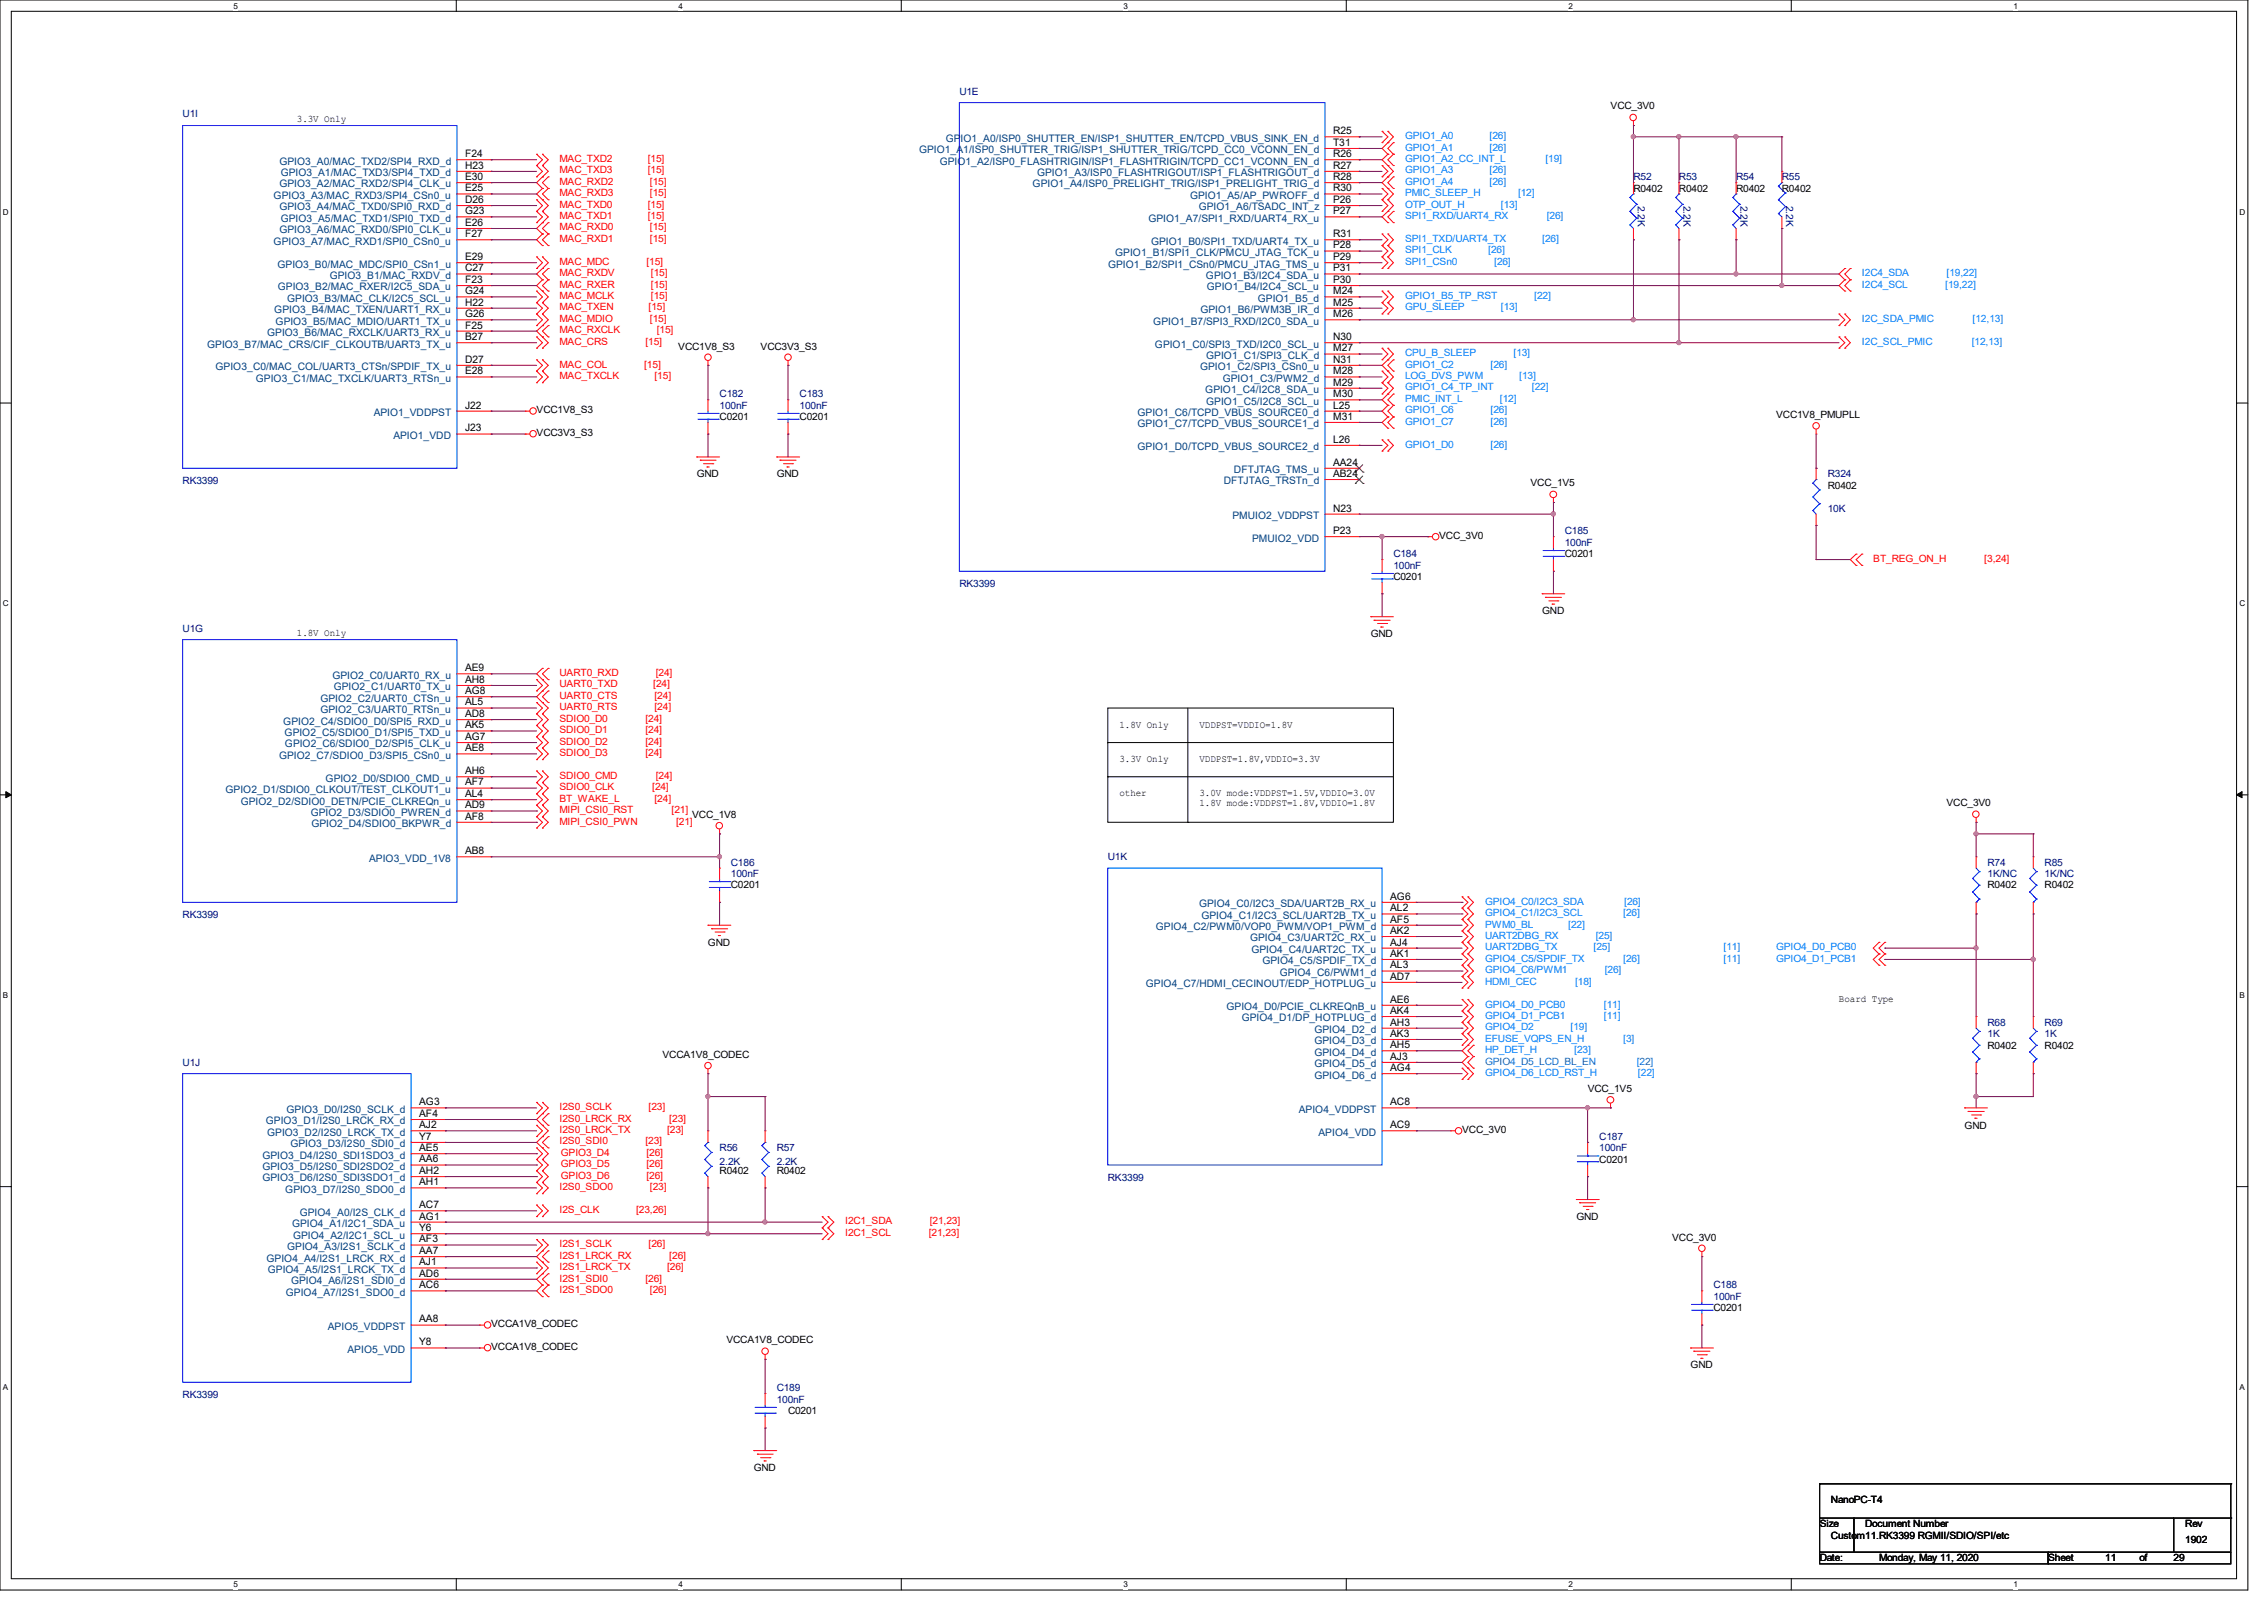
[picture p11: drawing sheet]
<svg xmlns="http://www.w3.org/2000/svg" width="297mm" height="210mm" viewBox="0 0 297 210" stroke-linecap="round" stroke-linejoin="round" font-family="sans-serif">
<defs><g id="words">
<g font-size="1.4">
<text x="174.9" y="17.6">R25</text>
<text x="61" y="23.6">E30</text>
<text x="61" y="22.1">H23</text>
<text x="61" y="20.6">F24</text>
<text x="174.9" y="19.1">T31</text>
<text x="174.9" y="20.6">R26</text>
<text x="174.9" y="22.1">R27</text>
<text x="174.9" y="23.6">R28</text>
<text x="61" y="29.6">E26</text>
<text x="61" y="28.1">G23</text>
<text x="61" y="26.6">D26</text>
<text x="61" y="25.1">E25</text>
<text x="174.9" y="25.1">R30</text>
<text x="174.9" y="26.6">P26</text>
<text x="174.9" y="28.1">P27</text>
<text x="61" y="35.6">C27</text>
<text x="61" y="34.1">E29</text>
<text x="61" y="31.1">F27</text>
<text x="174.9" y="31.1">R31</text>
<text x="174.9" y="32.6">P28</text>
<text x="174.9" y="34.1">P29</text>
<text x="174.9" y="35.6">P31</text>
<text x="61" y="41.6">G26</text>
<text x="61" y="40.1">H22</text>
<text x="61" y="38.6">G24</text>
<text x="61" y="37.1">F23</text>
<text x="174.9" y="41.6">M26</text>
<text x="174.9" y="37.1">P30</text>
<text x="174.9" y="38.6">M24</text>
<text x="174.9" y="40.1">M25</text>
<text x="61" y="47.6">D27</text>
<text x="61" y="44.6">B27</text>
<text x="61" y="43.1">F25</text>
<text x="174.9" y="44.6">N30</text>
<text x="174.9" y="46.1">M27</text>
<text x="174.9" y="47.6">N31</text>
<text x="61" y="49.1">E28</text>
<text x="61" y="53.6">J22</text>
<text x="174.9" y="49.1">M28</text>
<text x="174.9" y="50.6">M29</text>
<text x="174.9" y="52.1">M30</text>
<text x="174.9" y="53.6">L25</text>
<text x="61" y="56.6">J23</text>
<text x="174.9" y="55.1">M31</text>
<text x="174.9" y="58.1">L26</text>
<text x="174.9" y="61.1">AA24</text>
<text x="174.9" y="62.6">AB24</text>
<text x="174.9" y="67.1">N23</text>
<text x="174.9" y="70.1">P23</text>
<text x="61" y="88.1">AE9</text>
<text x="61" y="89.6">AH8</text>
<text x="61" y="91.1">AG8</text>
<text x="61" y="92.5">AL5</text>
<text x="61" y="94.1">AD8</text>
<text x="61" y="95.5">AK5</text>
<text x="61" y="97.1">AG7</text>
<text x="61" y="98.6">AE8</text>
<text x="61" y="101.6">AH6</text>
<text x="61" y="103">AF7</text>
<text x="61" y="104.6">AL4</text>
<text x="61" y="106">AD9</text>
<text x="61" y="107.5">AF8</text>
<text x="61" y="112.1">AB8</text>
<text x="182.4" y="118">AG6</text>
<text x="182.4" y="119.5">AL2</text>
<text x="182.4" y="121">AF5</text>
<text x="182.4" y="122.5">AK2</text>
<text x="182.4" y="124">AJ4</text>
<text x="182.4" y="125.5">AK1</text>
<text x="182.4" y="127">AL3</text>
<text x="182.4" y="128.5">AD7</text>
<text x="182.4" y="131.5">AE6</text>
<text x="182.4" y="133">AK4</text>
<text x="182.4" y="134.5">AH3</text>
<text x="182.4" y="136">AK3</text>
<text x="182.4" y="137.5">AH5</text>
<text x="182.4" y="139">AJ3</text>
<text x="182.4" y="140.5">AG4</text>
<text x="55" y="145">AG3</text>
<text x="55" y="146.5">AF4</text>
<text x="55" y="148">AJ2</text>
<text x="55" y="149.5">Y7</text>
<text x="182.4" y="145">AC8</text>
<text x="182.4" y="148">AC9</text>
<text x="55" y="151">AE5</text>
<text x="55" y="152.5">AA6</text>
<text x="55" y="154">AH2</text>
<text x="55" y="155.5">AH1</text>
<text x="55" y="158.5">AC7</text>
<text x="55" y="160">AG1</text>
<text x="55" y="161.5">Y6</text>
<text x="55" y="163">AF3</text>
<text x="55" y="164.5">AA7</text>
<text x="55" y="166">AJ1</text>
<text x="55" y="167.5">AD6</text>
<text x="55" y="173.5">AA8</text>
<text x="55" y="169">AC6</text>
<text x="55" y="176.5">Y8</text>
</g>
<g font-size="1.4" fill="#004080">
<text x="36.7" y="21.6">GPIO3_A0/MAC_TXD2/SPI4_RXD_d</text>
<text x="36.8" y="23.1">GPIO3_A1/MAC_TXD3/SPI4_TXD_d</text>
<text x="120.6" y="20.1">GPIO1_A1/ISP0_SHUTTER_TRIG/ISP1_SHUTTER_TRIG/TCPD_CC0_VCONN_EN_d</text>
<text x="123.3" y="21.6">GPIO1_A2/ISP0_FLASHTRIGIN/ISP1_FLASHTRIGIN/TCPD_CC1_VCONN_EN_d</text>
<text x="124.1" y="18.6">GPIO1_A0/ISP0_SHUTTER_EN/ISP1_SHUTTER_EN/TCPD_VBUS_SINK_EN_d</text>
<text x="136.1" y="23.1">GPIO1_A3/ISP0_FLASHTRIGOUT/ISP1_FLASHTRIGOUT_d</text>
<text x="35.9" y="26.1">GPIO3_A3/MAC_RXD3/SPI4_CSn0_u</text>
<text x="36.7" y="27.6">GPIO3_A4/MAC_TXD0/SPI0_RXD_d</text>
<text x="36.7" y="24.6">GPIO3_A2/MAC_RXD2/SPI4_CLK_u</text>
<text x="36.8" y="29.1">GPIO3_A5/MAC_TXD1/SPI0_TXD_d</text>
<text x="135.5" y="24.6">GPIO1_A4/ISP0_PRELIGHT_TRIG/ISP1_PRELIGHT_TRIG_d</text>
<text x="150.7" y="29.1">GPIO1_A7/SPI1_RXD/UART4_RX_u</text>
<text x="156.1" y="26.1">GPIO1_A5/AP_PWROFF_d</text>
<text x="157.3" y="27.6">GPIO1_A6/TSADC_INT_z</text>
<text x="35.9" y="32.1">GPIO3_A7/MAC_RXD1/SPI0_CSn0_u</text>
<text x="36.4" y="35.1">GPIO3_B0/MAC_MDC/SPI0_CSn1_u</text>
<text x="36.7" y="30.6">GPIO3_A6/MAC_RXD0/SPI0_CLK_u</text>
<text x="145.4" y="35.1">GPIO1_B2/SPI1_CSn0/PMCU_JTAG_TMS_u</text>
<text x="146.3" y="33.6">GPIO1_B1/SPI1_CLK/PMCU_JTAG_TCK_u</text>
<text x="151" y="32.1">GPIO1_B0/SPI1_TXD/UART4_TX_u</text>
<text x="36" y="41.1">GPIO3_B4/MAC_TXEN/UART1_RX_u</text>
<text x="36.4" y="38.1">GPIO3_B2/MAC_RXER/I2C5_SDA_u</text>
<text x="37.7" y="39.6">GPIO3_B3/MAC_CLK/I2C5_SCL_u</text>
<text x="43.3" y="36.6">GPIO3_B1/MAC_RXDV_d</text>
<text x="157.5" y="41.1">GPIO1_B6/PWM3B_IR_d</text>
<text x="158.2" y="36.6">GPIO1_B3/I2C4_SDA_u</text>
<text x="158.3" y="38.1">GPIO1_B4/I2C4_SCL_u</text>
<text x="165" y="39.6">GPIO1_B5_d</text>
<text x="27.2" y="45.6">GPIO3_B7/MAC_CRS/CIF_CLKOUTB/UART3_TX_u</text>
<text x="35.1" y="44.1">GPIO3_B6/MAC_RXCLK/UART3_RX_u</text>
<text x="36.2" y="42.6">GPIO3_B5/MAC_MDIO/UART1_TX_u</text>
<text x="151.3" y="42.6">GPIO1_B7/SPI3_RXD/I2C0_SDA_u</text>
<text x="151.5" y="45.6">GPIO1_C0/SPI3_TXD/I2C0_SCL_u</text>
<text x="158.2" y="47.1">GPIO1_C1/SPI3_CLK_d</text>
<text x="28.3" y="48.6">GPIO3_C0/MAC_COL/UART3_CTSn/SPDIF_TX_u</text>
<text x="33.6" y="50.1">GPIO3_C1/MAC_TXCLK/UART3_RTSn_u</text>
<text x="157.4" y="48.6">GPIO1_C2/SPI3_CSn0_u</text>
<text x="158.1" y="51.6">GPIO1_C4/I2C8_SDA_u</text>
<text x="158.2" y="53.1">GPIO1_C5/I2C8_SCL_u</text>
<text x="160.4" y="50.1">GPIO1_C3/PWM2_d</text>
<text x="49" y="54.6">APIO1_VDDPST</text>
<text x="51.6" y="57.6">APIO1_VDD</text>
<text x="149.2" y="54.6">GPIO1_C6/TCPD_VBUS_SOURCE0_d</text>
<text x="149.2" y="56">GPIO1_C7/TCPD_VBUS_SOURCE1_d</text>
<text x="149.2" y="59.1">GPIO1_D0/TCPD_VBUS_SOURCE2_d</text>
<text x="160.5" y="63.5">DFTJTAG_TRSTn_d</text>
<text x="161.9" y="62.1">DFTJTAG_TMS_u</text>
<text x="161.7" y="68.1">PMUIO2_VDDPST</text>
<text x="164.3" y="71">PMUIO2_VDD</text>
<text x="43.6" y="89">GPIO2_C0/UART0_RX_u</text>
<text x="37.2" y="95">GPIO2_C4/SDIO0_D0/SPI5_RXD_u</text>
<text x="42" y="92">GPIO2_C2/UART0_CTSn_u</text>
<text x="42" y="93.5">GPIO2_C3/UART0_RTSn_u</text>
<text x="43.8" y="90.6">GPIO2_C1/UART0_TX_u</text>
<text x="36.6" y="99.5">GPIO2_C7/SDIO0_D3/SPI5_CSn0_u</text>
<text x="37.3" y="96.5">GPIO2_C5/SDIO0_D1/SPI5_TXD_u</text>
<text x="37.4" y="98">GPIO2_C6/SDIO0_D2/SPI5_CLK_u</text>
<text x="29.6" y="104">GPIO2_D1/SDIO0_CLKOUT/TEST_CLKOUT1_u</text>
<text x="31.6" y="105.5">GPIO2_D2/SDIO0_DETN/PCIE_CLKREQn_u</text>
<text x="40.8" y="107">GPIO2_D3/SDIO0_PWREN_d</text>
<text x="42.7" y="102.5">GPIO2_D0/SDIO0_CMD_u</text>
<text x="40.9" y="108.5">GPIO2_D4/SDIO0_BKPWR_d</text>
<text x="48.4" y="113">APIO3_VDD_1V8</text>
<text x="157.3" y="119">GPIO4_C0/I2C3_SDA/UART2B_RX_u</text>
<text x="151.6" y="122">GPIO4_C2/PWM0/VOP0_PWM/VOP1_PWM_d</text>
<text x="157.6" y="120.5">GPIO4_C1/I2C3_SCL/UART2B_TX_u</text>
<text x="164" y="123.5">GPIO4_C3/UART2C_RX_u</text>
<text x="164.2" y="125">GPIO4_C4/UART2C_TX_u</text>
<text x="150.3" y="129.5">GPIO4_C7/HDMI_CECINOUT/EDP_HOTPLUG_u</text>
<text x="165.6" y="126.5">GPIO4_C5/SPDIF_TX_d</text>
<text x="167.9" y="128">GPIO4_C6/PWM1_d</text>
<text x="160.9" y="132.5">GPIO4_D0/PCIE_CLKREQnB_u</text>
<text x="162.9" y="134">GPIO4_D1/DP_HOTPLUG_d</text>
<text x="172.4" y="135.5">GPIO4_D2_d</text>
<text x="172.4" y="137">GPIO4_D3_d</text>
<text x="172.4" y="138.5">GPIO4_D4_d</text>
<text x="172.4" y="140">GPIO4_D5_d</text>
<text x="172.4" y="141.5">GPIO4_D6_d</text>
<text x="34.9" y="147.5">GPIO3_D1/I2S0_LRCK_RX_d</text>
<text x="35.1" y="149">GPIO3_D2/I2S0_LRCK_TX_d</text>
<text x="37.6" y="146">GPIO3_D0/I2S0_SCLK_d</text>
<text x="170.4" y="146">APIO4_VDDPST</text>
<text x="173" y="149">APIO4_VDD</text>
<text x="34.4" y="152">GPIO3_D4/I2S0_SDI1SDO3_d</text>
<text x="34.4" y="153.5">GPIO3_D5/I2S0_SDI2SDO2_d</text>
<text x="34.4" y="155">GPIO3_D6/I2S0_SDI3SDO1_d</text>
<text x="38.1" y="150.5">GPIO3_D3/I2S0_SDI0_d</text>
<text x="37.4" y="156.5">GPIO3_D7/I2S0_SDO0_d</text>
<text x="38.3" y="161">GPIO4_A1/I2C1_SDA_u</text>
<text x="39.3" y="159.5">GPIO4_A0/I2S_CLK_d</text>
<text x="35" y="165.5">GPIO4_A4/I2S1_LRCK_RX_d</text>
<text x="35.1" y="167">GPIO4_A5/I2S1_LRCK_TX_d</text>
<text x="37.7" y="164">GPIO4_A3/I2S1_SCLK_d</text>
<text x="38.4" y="162.5">GPIO4_A2/I2C1_SCL_u</text>
<text x="37.5" y="170">GPIO4_A7/I2S1_SDO0_d</text>
<text x="38.2" y="168.4">GPIO4_A6/I2S1_SDI0_d</text>
<text x="43" y="174.5">APIO5_VDDPST</text>
<text x="45.6" y="177.5">APIO5_VDD</text>
</g>
<g font-size="1.3" fill="#000080">
<text x="24" y="15.4">U1I</text>
<text x="125.9" y="12.4">U1E</text>
<text x="214.3" y="23.7">R52</text>
<text x="220.3" y="23.7">R53</text>
<text x="227.8" y="23.7">R54</text>
<text x="233.8" y="23.7">R55</text>
<text x="214.8" y="27" transform="rotate(90 214.8 27)">2.2K</text>
<text x="220.9" y="27" transform="rotate(90 220.9 27)">2.2K</text>
<text x="228.4" y="27" transform="rotate(90 228.4 27)">2.2K</text>
<text x="234.3" y="27" transform="rotate(90 234.3 27)">2.2K</text>
<text x="94.4" y="52.1">C182</text>
<text x="94.4" y="53.6">100nF</text>
<text x="104.9" y="52.1">C183</text>
<text x="104.9" y="53.6">100nF</text>
<text x="24" y="63.5">RK3399</text>
<text x="239.8" y="62.6">R324</text>
<text x="205.3" y="70.1">C185</text>
<text x="205.3" y="71.6">100nF</text>
<text x="239.8" y="67.1">10K</text>
<text x="125.9" y="77">RK3399</text>
<text x="182.8" y="73.1">C184</text>
<text x="182.8" y="74.6">100nF</text>
<text x="24" y="82.8">U1G</text>
<text x="95.9" y="113.6">C186</text>
<text x="145.3" y="112.8">U1K</text>
<text x="260.7" y="113.6">R74</text>
<text x="268.2" y="113.6">R85</text>
<text x="95.9" y="115.1">100nF</text>
<text x="260.7" y="115.1">1K/NC</text>
<text x="268.2" y="115.1">1K/NC</text>
<text x="24" y="120.4">RK3399</text>
<text x="260.7" y="134.5">R68</text>
<text x="260.7" y="136.1">1K</text>
<text x="268.2" y="134.5">R69</text>
<text x="268.2" y="136.1">1K</text>
<text x="24" y="139.8">U1J</text>
<text x="209.8" y="149.5">C187</text>
<text x="94.4" y="151">R56</text>
<text x="94.4" y="152.8">2.2K</text>
<text x="101.9" y="151">R57</text>
<text x="101.9" y="152.8">2.2K</text>
<text x="145.3" y="154.9">RK3399</text>
<text x="209.8" y="151">100nF</text>
<text x="224.8" y="169">C188</text>
<text x="224.8" y="170.5">100nF</text>
<text x="24" y="183.4">RK3399</text>
<text x="101.9" y="182.5">C189</text>
<text x="101.9" y="184">100nF</text>
</g>
<g font-size="1.3">
<text x="38.9" y="16">3.3V Only</text>
<text x="211.3" y="14.4">VCC_3V0</text>
<text x="214.3" y="25.1">R0402</text>
<text x="220.3" y="25.1">R0402</text>
<text x="227.8" y="25.1">R0402</text>
<text x="233.8" y="25.1">R0402</text>
<text x="89" y="45.8">VCC1V8_S3</text>
<text x="99.8" y="45.8">VCC3V3_S3</text>
<text x="70.4" y="57.2">VCC3V3_S3</text>
<text x="70.4" y="54.2">VCC1V8_S3</text>
<text x="94.4" y="55.1">C0201</text>
<text x="104.9" y="55.1">C0201</text>
<text x="233" y="54.8">VCC1V8_PMUPLL</text>
<text x="91.4" y="62.6">GND</text>
<text x="101.9" y="62.6">GND</text>
<text x="200.8" y="63.8">VCC_1V5</text>
<text x="239.8" y="64.1">R0402</text>
<text x="188.8" y="70.7">VCC_3V0</text>
<text x="182.8" y="76.1">C0201</text>
<text x="205.3" y="73.1">C0201</text>
<text x="38.9" y="83.5">1.8V Only</text>
<text x="179.8" y="83.6">GND</text>
<text x="202.3" y="80.6">GND</text>
<text x="146.9" y="95.5">1.8V Only</text>
<text x="157.3" y="95.5">VDDPST=VDDIO=1.8V</text>
<text x="146.9" y="100">3.3V Only</text>
<text x="157.3" y="100">VDDPST=1.8V,VDDIO=3.3V</text>
<text x="90.8" y="107.3">VCC_1V8</text>
<text x="146.9" y="104.4">other</text>
<text x="157.3" y="104.4">3.0V mode:VDDPST=1.5V,VDDIO=3.0V</text>
<text x="157.3" y="105.8">1.8V mode:VDDPST=1.8V,VDDIO=1.8V</text>
<text x="255.4" y="105.8">VCC_3V0</text>
<text x="95.9" y="116.5">C0201</text>
<text x="260.7" y="116.5">R0402</text>
<text x="268.2" y="116.5">R0402</text>
<text x="92.9" y="124">GND</text>
<text x="241.3" y="131.4">Board Type</text>
<text x="260.7" y="137.5">R0402</text>
<text x="268.2" y="137.5">R0402</text>
<text x="86.9" y="138.7">VCCA1V8_CODEC</text>
<text x="208.3" y="143.3">VCC_1V5</text>
<text x="191.8" y="148.6">VCC_3V0</text>
<text x="257.7" y="148">GND</text>
<text x="94.4" y="154">R0402</text>
<text x="101.9" y="154">R0402</text>
<text x="209.8" y="152.5">C0201</text>
<text x="206.8" y="160">GND</text>
<text x="219.4" y="162.7">VCC_3V0</text>
<text x="224.8" y="172">C0201</text>
<text x="64.4" y="177.1">VCCA1V8_CODEC</text>
<text x="64.4" y="174.1">VCCA1V8_CODEC</text>
<text x="95.3" y="176.2">VCCA1V8_CODEC</text>
<text x="221.8" y="179.5">GND</text>
<text x="103.4" y="185.5">C0201</text>
<text x="98.9" y="193">GND</text>
<text x="240.2" y="197.2">NanoPC-T4</text>
<text x="238.7" y="200.3">Size</text>
<text x="240.2" y="201.8">Custom11.RK3399 RGMII/SDIO/SPI/etc</text>
<text x="244.7" y="200.3">Document Number</text>
<text x="286.7" y="200.3">Rev</text>
<text x="286.7" y="202.4">1902</text>
<text x="238.7" y="204.8">Date:</text>
<text x="246.5" y="204.8">Monday, May 11, 2020</text>
<text x="268.7" y="204.8">Sheet</text>
<text x="276.2" y="204.8">11</text>
<text x="280.7" y="204.8">of</text>
<text x="285.2" y="204.8">29</text>
</g>
<g font-size="1.3" fill="#f00">
<text x="73.4" y="21.3">MAC_TXD2</text>
<text x="73.4" y="22.7">MAC_TXD3</text>
<text x="85" y="21.3">[15]</text>
<text x="85" y="22.7">[15]</text>
<text x="73.4" y="24.3">MAC_RXD2</text>
<text x="73.4" y="25.7">MAC_RXD3</text>
<text x="73.4" y="27.3">MAC_TXD0</text>
<text x="73.4" y="28.7">MAC_TXD1</text>
<text x="85" y="27.3">[15]</text>
<text x="85" y="28.7">[15]</text>
<text x="85.3" y="24.3">[15]</text>
<text x="85.3" y="25.7">[15]</text>
<text x="73.4" y="30.2">MAC_RXD0</text>
<text x="73.4" y="31.8">MAC_RXD1</text>
<text x="73.4" y="34.8">MAC_MDC</text>
<text x="84.8" y="34.8">[15]</text>
<text x="85.3" y="30.2">[15]</text>
<text x="85.3" y="31.8">[15]</text>
<text x="73.4" y="37.7">MAC_RXER</text>
<text x="73.4" y="36.2">MAC_RXDV</text>
<text x="73.4" y="39.2">MAC_MCLK</text>
<text x="73.4" y="40.7">MAC_TXEN</text>
<text x="85.1" y="40.7">[15]</text>
<text x="85.4" y="37.7">[15]</text>
<text x="85.4" y="36.2">[15]</text>
<text x="85.4" y="39.2">[15]</text>
<text x="73.4" y="45.2">MAC_CRS</text>
<text x="73.4" y="43.7">MAC_RXCLK</text>
<text x="73.4" y="42.2">MAC_MDIO</text>
<text x="84.7" y="45.2">[15]</text>
<text x="85.3" y="42.2">[15]</text>
<text x="86.1" y="43.7">[15]</text>
<text x="73.4" y="49.7">MAC_TXCLK</text>
<text x="73.4" y="48.2">MAC_COL</text>
<text x="84.5" y="48.2">[15]</text>
<text x="85.9" y="49.7">[15]</text>
<text x="245.7" y="73.7">BT_REG_ON_H</text>
<text x="260.3" y="73.7">[3,24]</text>
<text x="73.4" y="88.7">UART0_RXD</text>
<text x="86" y="88.7">[24]</text>
<text x="73.4" y="90.2">UART0_TXD</text>
<text x="73.4" y="94.7">SDIO0_D0</text>
<text x="73.4" y="93.2">UART0_RTS</text>
<text x="73.4" y="91.7">UART0_CTS</text>
<text x="84.7" y="94.7">[24]</text>
<text x="85.7" y="90.2">[24]</text>
<text x="85.9" y="93.2">[24]</text>
<text x="85.9" y="91.7">[24]</text>
<text x="73.4" y="96.2">SDIO0_D1</text>
<text x="73.4" y="99.2">SDIO0_D3</text>
<text x="73.4" y="97.7">SDIO0_D2</text>
<text x="84.7" y="96.2">[24]</text>
<text x="84.7" y="99.2">[24]</text>
<text x="84.7" y="97.7">[24]</text>
<text x="73.4" y="102.2">SDIO0_CMD</text>
<text x="73.4" y="103.7">SDIO0_CLK</text>
<text x="73.4" y="105.2">BT_WAKE_L</text>
<text x="73.4" y="106.7">MIPI_CSI0_RST</text>
<text x="85.6" y="103.7">[24]</text>
<text x="85.9" y="105.2">[24]</text>
<text x="86" y="102.2">[24]</text>
<text x="88.1" y="106.7">[21]</text>
<text x="73.4" y="108.2">MIPI_CSI0_PWN</text>
<text x="88.7" y="108.2">[21]</text>
<text x="73.4" y="145.6">I2S0_SCLK</text>
<text x="73.4" y="148.6">I2S0_LRCK_TX</text>
<text x="73.4" y="147.2">I2S0_LRCK_RX</text>
<text x="85.1" y="145.6">[23]</text>
<text x="87.5" y="148.6">[23]</text>
<text x="87.8" y="147.2">[23]</text>
<text x="73.4" y="150.1">I2S0_SDI0</text>
<text x="73.6" y="153.1">GPIO3_D5</text>
<text x="73.6" y="154.6">GPIO3_D6</text>
<text x="73.6" y="151.6">GPIO3_D4</text>
<text x="84.7" y="150.1">[23]</text>
<text x="84.8" y="153.1">[26]</text>
<text x="84.8" y="154.6">[26]</text>
<text x="84.8" y="151.6">[26]</text>
<text x="73.4" y="156.1">I2S0_SDO0</text>
<text x="73.4" y="159.1">I2S_CLK</text>
<text x="83.4" y="159.1">[23,26]</text>
<text x="85.3" y="156.1">[23]</text>
<text x="110.9" y="160.6">I2C1_SDA</text>
<text x="122" y="160.6">[21,23]</text>
<text x="73.4" y="163.6">I2S1_SCLK</text>
<text x="73.4" y="165.1">I2S1_LRCK_RX</text>
<text x="73.4" y="166.6">I2S1_LRCK_TX</text>
<text x="85.1" y="163.6">[26]</text>
<text x="87.5" y="166.6">[26]</text>
<text x="87.8" y="165.1">[26]</text>
<text x="110.9" y="162.1">I2C1_SCL</text>
<text x="121.8" y="162.1">[21,23]</text>
<text x="73.4" y="169.6">I2S1_SDO0</text>
<text x="73.4" y="168.1">I2S1_SDI0</text>
<text x="84.7" y="168.1">[26]</text>
<text x="85.3" y="169.6">[26]</text>
</g>
<g font-size="1.3" fill="#0080ff">
<text x="184.3" y="21.3">GPIO1_A2_CC_INT_L</text>
<text x="184.3" y="19.8">GPIO1_A1</text>
<text x="184.3" y="18.2">GPIO1_A0</text>
<text x="184.3" y="22.7">GPIO1_A3</text>
<text x="195.4" y="19.8">[26]</text>
<text x="195.4" y="18.2">[26]</text>
<text x="195.4" y="22.7">[26]</text>
<text x="202.7" y="21.3">[19]</text>
<text x="184.3" y="25.7">PMIC_SLEEP_H</text>
<text x="184.3" y="27.3">OTP_OUT_H</text>
<text x="184.3" y="28.7">SPI1_RXD/UART4_RX</text>
<text x="184.3" y="24.3">GPIO1_A4</text>
<text x="195.4" y="24.3">[26]</text>
<text x="196.9" y="27.3">[13]</text>
<text x="199.1" y="25.7">[12]</text>
<text x="202.9" y="28.7">[26]</text>
<text x="184.3" y="33.2">SPI1_CLK</text>
<text x="184.3" y="34.8">SPI1_CSn0</text>
<text x="184.3" y="31.8">SPI1_TXD/UART4_TX</text>
<text x="195.2" y="33.2">[26]</text>
<text x="196" y="34.8">[26]</text>
<text x="202.3" y="31.8">[26]</text>
<text x="184.3" y="39.2">GPIO1_B5_TP_RST</text>
<text x="184.3" y="40.7">GPU_SLEEP</text>
<text x="196.9" y="40.7">[13]</text>
<text x="201.3" y="39.2">[22]</text>
<text x="244.3" y="36.2">I2C4_SDA</text>
<text x="244.3" y="37.7">I2C4_SCL</text>
<text x="255.2" y="37.7">[19,22]</text>
<text x="255.4" y="36.2">[19,22]</text>
<text x="184.3" y="46.7">CPU_B_SLEEP</text>
<text x="198.5" y="46.7">[13]</text>
<text x="244.3" y="42.2">I2C_SDA_PMIC</text>
<text x="244.3" y="45.2">I2C_SCL_PMIC</text>
<text x="258.7" y="45.2">[12,13]</text>
<text x="258.8" y="42.2">[12,13]</text>
<text x="184.3" y="52.7">PMIC_INT_L</text>
<text x="184.3" y="51.2">GPIO1_C4_TP_INT</text>
<text x="184.3" y="49.7">LOG_DVS_PWM</text>
<text x="184.3" y="48.2">GPIO1_C2</text>
<text x="195.5" y="48.2">[26]</text>
<text x="196.8" y="52.7">[12]</text>
<text x="199.3" y="49.7">[13]</text>
<text x="201" y="51.2">[22]</text>
<text x="184.3" y="55.7">GPIO1_C7</text>
<text x="184.3" y="58.7">GPIO1_D0</text>
<text x="184.3" y="54.2">GPIO1_C6</text>
<text x="195.5" y="55.7">[26]</text>
<text x="195.5" y="58.7">[26]</text>
<text x="195.5" y="54.2">[26]</text>
<text x="194.8" y="118.7">GPIO4_C0/I2C3_SDA</text>
<text x="213.1" y="118.7">[26]</text>
<text x="194.8" y="121.7">PWM0_BL</text>
<text x="194.8" y="123.2">UART2DBG_RX</text>
<text x="194.8" y="124.7">UART2DBG_TX</text>
<text x="194.8" y="120.1">GPIO4_C1/I2C3_SCL</text>
<text x="205.7" y="121.7">[22]</text>
<text x="209" y="124.7">[25]</text>
<text x="209.3" y="123.2">[25]</text>
<text x="212.9" y="120.1">[26]</text>
<text x="226.1" y="124.7">[11]</text>
<text x="233" y="124.7">GPIO4_D0_PCB0</text>
<text x="194.8" y="129.2">HDMI_CEC</text>
<text x="194.8" y="126.2">GPIO4_C5/SPDIF_TX</text>
<text x="194.8" y="127.6">GPIO4_C6/PWM1</text>
<text x="206.6" y="129.2">[18]</text>
<text x="210.5" y="127.6">[26]</text>
<text x="212.9" y="126.2">[26]</text>
<text x="226.1" y="126.2">[11]</text>
<text x="233" y="126.2">GPIO4_D1_PCB1</text>
<text x="194.8" y="133.6">GPIO4_D1_PCB1</text>
<text x="194.8" y="136.7">EFUSE_VQPS_EN_H</text>
<text x="194.8" y="132.2">GPIO4_D0_PCB0</text>
<text x="194.8" y="135.1">GPIO4_D2</text>
<text x="206" y="135.1">[19]</text>
<text x="210.4" y="133.6">[11]</text>
<text x="210.4" y="132.2">[11]</text>
<text x="212.9" y="136.7">[3]</text>
<text x="194.8" y="138.1">HP_DET_H</text>
<text x="194.8" y="141.1">GPIO4_D6_LCD_RST_H</text>
<text x="206.5" y="138.1">[23]</text>
<text x="214.9" y="141.1">[22]</text>
</g>
<g font-size="1.3" fill="#0080c0">
<text x="194.8" y="139.7">GPIO4_D5_LCD_BL_EN</text>
<text x="214.7" y="139.7">[22]</text>
</g>
<g font-size="1.1">
<text x="30.6" y="1.1">5</text>
<text x="89" y="1.1">4</text>
<text x="147.4" y="1.1">3</text>
<text x="205.8" y="1.1">2</text>
<text x="264.2" y="1.1">1</text>
<text x=".4" y="28.2">D</text>
<text x="293.8" y="28.2">D</text>
<text x=".4" y="79.5">C</text>
<text x="293.8" y="79.5">C</text>
<text x=".4" y="130.9">B</text>
<text x="293.8" y="130.9">B</text>
<text x=".4" y="182.3">A</text>
<text x="293.8" y="182.3">A</text>
<text x="30.6" y="208.2">5</text>
<text x="89" y="208.2">4</text>
<text x="147.4" y="208.2">3</text>
<text x="205.8" y="208.2">2</text>
<text x="264.2" y="208.2">1</text>
</g>
</g></defs>
<path d="M0 0h294.9v208.6h-294.9zM1.5 1.5h291.9v205.6h-291.9z" fill="none" stroke="#000" stroke-width=".13"/>
<g fill="#fff">
<path d="M30.6 .2h.6v1.2h-.6z"/>
<path d="M30.6 207.3h.6v1.1h-.6z"/>
</g>
<path d="M59.9 0v1.5M59.9 207.1v1.5" fill="none" stroke="#000" stroke-width=".13"/>
<g fill="#fff">
<path d="M89 .2h.6v1.2h-.6z"/>
<path d="M89 207.3h.6v1.1h-.6z"/>
</g>
<path d="M118.2 0v1.5M118.2 207.1v1.5" fill="none" stroke="#000" stroke-width=".13"/>
<g fill="#fff">
<path d="M147.4 .2h.6v1.2h-.6z"/>
<path d="M147.4 207.3h.6v1.1h-.6z"/>
</g>
<path d="M176.6 0v1.5M176.6 207.1v1.5" fill="none" stroke="#000" stroke-width=".13"/>
<g fill="#fff">
<path d="M205.8 .2h.6v1.2h-.6z"/>
<path d="M205.8 207.3h.6v1.1h-.6z"/>
</g>
<path d="M235 0v1.5M235 207.1v1.5" fill="none" stroke="#000" stroke-width=".13"/>
<g fill="#fff">
<path d="M264.2 .2h.6v1.2h-.6z"/>
<path d="M264.2 207.3h.6v1.1h-.6z"/>
<path d="M.4 27.2h.7v1.2h-.7z"/>
<path d="M293.8 27.2h.8v1.2h-.8z"/>
<path d="M.4 78.6h.7v1.2h-.7z"/>
<path d="M293.8 78.6h.8v1.2h-.8z"/>
</g>
<path d="M0 52.9h1.5M293.4 52.9h1.5" fill="none" stroke="#000" stroke-width=".13"/>
<g fill="#fff">
<path d="M.4 130h.7v1.1h-.7z"/>
<path d="M293.8 130h.7v1.1h-.7z"/>
</g>
<path d="M0 104.3h1.5M293.4 104.3h1.5" fill="none" stroke="#000" stroke-width=".13"/>
<path d="M.8 103.8l.7 .5-.7 .3zM293.4 104.3l.7-.5v.8z" fill="#000" stroke="#000" stroke-width=".13"/>
<g fill="#fff">
<path d="M.4 181.4h.7v1.1h-.7z"/>
<path d="M293.8 181.4h.7v1.1h-.7z"/>
</g>
<g fill="none" stroke="#000" stroke-width=".13">
<path d="M145.3 92.9h37.5v15h-37.5zM145.3 97.4h.1M145.3 97.4h37.5M155.8 92.9v15M145.3 101.9h.1M145.3 101.9h37.5M155.8 107.9h.1M0 155.7h1.5M293.4 155.7h1.5M238.7 199.1h4.5v4.5h-4.5zM238.7 194.6h.1M238.7 194.6v4.5"/>
<path d="M238.7 194.6h54M243.2 199.1h42v4.5h-42zM285.2 199.1h7.5v4.5h-7.5zM292.7 194.6h.1M292.7 199.1h.1M292.7 194.6v4.5M238.7 203.6h30v1.5h-30zM268.7 203.6h24v1.5h-24z"/>
</g>
<g fill="none" stroke="#f00" stroke-width=".13">
<path d="M173.8 17.9h4.5M173.8 19.5h4.5M178.3 17.9h.1M178.3 19.5h.1M181.3 18.7h.1M181.3 17.2h.1M181.3 17.2l.8 .7-.8 .8M182.1 18.7h.1M182.1 17.2h.1M182.1 18.7l-.8 .8 .8 .7M182.1 17.2l.7 .7-.7 .8M182.8 18.7h.1"/>
<path d="M182.8 18.7l-.7 .8 .7 .7M214.3 16.5h.1M214.3 15.9v.6M59.9 21h4.5M59.9 22.5h4.5M59.9 24h4.5M59.9 25.4h4.5M59.9 27h4.5M59.9 28.4h4.5M59.9 31.5h4.5M59.9 34.5h4.5M59.9 35.9h4.5"/>
<path d="M59.9 37.5h4.5M59.9 38.9h4.5M59.9 30h4.5M64.4 38.9h.1M64.4 37.5h.1M64.4 35.9h.1M64.4 34.5h.1M64.4 31.5h.1M64.4 30h.1M64.4 28.4h.1M64.4 27h.1M64.4 25.4h.1"/>
<path d="M64.4 24h.1M64.4 22.5h.1M64.4 21h.1M70.4 21.7h.1M70.4 20.2h.1M70.4 23.2h.1M70.4 27.7h.1M70.4 26.2h.1M70.4 29.2h.1M70.4 35.2h.1M70.4 33.7h.1M70.4 39.7h.1"/>
<path d="M70.4 38.2h.1M70.4 20.2l.8 .8-.8 .7M70.4 21.7l.8 .8-.8 .7M70.4 26.2l.8 .8-.8 .7M70.4 27.7l.8 .7-.8 .8M70.4 33.7l.8 .8-.8 .7M70.4 38.2l.8 .7-.8 .8M70.4 39.7l.8 .7-.8 .8M71.2 36.7h.1M71.2 38.2h.1M71.2 23.2h.1M71.2 24.7h.1"/>
<path d="M71.2 26.2h.1M71.2 29.2h.1M71.2 30.7h.1M71.2 32.2h.1M71.2 21.7h.1M71.2 20.2h.1M71.2 27.7h.1M71.2 35.2h.1M71.2 33.7h.1M71.2 39.7h.1M71.2 36.7l-.8 .8 .8 .7M71.2 23.2l-.8 .8 .8 .7"/>
<path d="M71.2 24.7l-.8 .7 1.5 1.6-.7 .7M71.2 27.7l.7 .7-1.5 1.6 .8 .7M71.2 30.7l-.8 .8 .8 .7M71.2 20.2l.7 .8-.7 .7M71.2 21.7l.7 .8-.7 .7M71.2 33.7l.7 .8-.7 .7M71.2 35.2l-.8 .7 .8 .8M71.2 38.2l.7 .7-.7 .8M71.2 39.7l.7 .7-.7 .8M71.9 38.2h.1M71.9 36.7h.1M71.9 24.7h.1"/>
<path d="M71.9 23.2h.1M71.9 26.2h.1M71.9 30.7h.1M71.9 29.2h.1M71.9 32.2h.1M71.9 35.2h.1M71.9 36.7l-.7 .8 .7 .7M71.9 23.2l-.7 .8 .7 .7M71.9 24.7l-.7 .7 .7 .8M71.9 29.2l-.7 .8 .7 .7M71.9 30.7l-.7 .8 .7 .7M71.9 35.2l-.7 .7 .7 .8"/>
<path d="M173.8 21h4.5M173.8 22.5h4.5M173.8 24h4.5M173.8 25.4h4.5M173.8 27h4.5M173.8 28.4h4.5M173.8 31.5h4.5M173.8 32.9h4.5M173.8 34.5h4.5M173.8 35.9h4.5M173.8 37.5h4.5M173.8 38.9h4.5"/>
<path d="M178.3 21h.1M178.3 22.5h.1M178.3 24h.1M178.3 25.4h.1M178.3 27h.1M178.3 28.4h.1M178.3 31.5h.1M178.3 32.9h.1M178.3 34.5h.1M178.3 35.9h.1M178.3 37.5h.1M178.3 38.9h.1"/>
<path d="M181.3 26.2h.1M181.3 24.7h.1M181.3 27.7h.1M181.3 39.7h.1M181.3 38.2h.1M181.3 33.7h.1M181.3 32.2h.1M181.3 35.2h.1M181.3 30.7h.1M181.3 23.2h.1M181.3 21.7h.1M181.3 24.7l.8 .7-.8 .8"/>
<path d="M181.3 26.2l.8 .8-.8 .7M181.3 38.2l.8 .7-.8 .8M181.3 32.2l.8 .7-.8 .8M181.3 33.7l.8 .8-.8 .7M181.3 30.7l.8 .8-.8 .7M181.3 21.7l.8 .8-.8 .7M181.3 39.7l.8 .7-.8 .8M182.1 26.2h.1M182.1 24.7h.1M182.1 27.7h.1M182.1 39.7h.1M182.1 38.2h.1"/>
<path d="M182.1 20.2h.1M182.1 21.7h.1M182.1 33.7h.1M182.1 32.2h.1M182.1 35.2h.1M182.1 30.7h.1M182.1 29.2h.1M182.1 23.2h.1M182.1 21.7l.7 .8-1.5 1.5 1.5 1.4-.7 .8M182.1 26.2l.7 .8-.7 .7M182.1 38.2l.7 .7-.7 .8M182.1 20.2l-.8 .8 .8 .7"/>
<path d="M182.1 32.2l.7 .7-.7 .8M182.1 33.7l.7 .8-.7 .7M182.1 30.7l.7 .8-.7 .7M182.1 27.7l-.8 .7 .8 .8M182.1 39.7l.7 .7-.7 .8M182.8 21.7h.1M182.8 20.2h.1M182.8 29.2h.1M182.8 27.7h.1M182.8 23.2h.1M182.8 24.7h.1M182.8 20.2l-.7 .8 .7 .7"/>
<path d="M182.8 27.7l-.7 .7 .7 .8M182.8 23.2l-.7 .8 .7 .7M214.3 31.5h.1M214.3 24h.1M214.3 24v1.4M214.3 30v1.5M220.3 31.5h.1M220.3 24h.1M220.3 24v1.4M220.3 30v1.5M227.8 31.5h.1M227.8 24h.1"/>
<path d="M227.8 24v1.4M227.8 30v1.5M233.8 30h.1M233.8 22.5h.1M233.8 22.5v1.5M233.8 28.4v1.6M242 35.2h.1M242 36.7h.1M242 38.2h.1M242 35.2l-.7 .7 .7 .8M242 36.7l-.7 .8 .7 .7M242.7 36.7h.1"/>
<path d="M242.7 35.2h.1M242.7 38.2h.1M242.7 35.2l-.7 .7 .7 .8M242.7 36.7l-.7 .8 .7 .7M59.9 56.9h4.5M59.9 53.9h4.5M59.9 45h4.5M59.9 42h4.5M59.9 47.9h4.5M59.9 49.4h4.5M59.9 40.4h4.5M59.9 43.4h4.5"/>
<path d="M64.4 49.4h.1M64.4 47.9h.1M64.4 45h.1M64.4 43.4h.1M64.4 42h.1M64.4 40.4h.1M64.4 56.9h.1M64.4 53.9h.1M68.9 56.9h.1M68.9 53.9h.1M68.9 56.9h.6M68.9 53.9h.6"/>
<path d="M70.4 50.2h.1M70.4 48.7h.1M70.4 47.2h.1M70.4 45.7h.1M70.4 44.2h.1M70.4 41.2h.1M70.4 42.7h.1M70.4 48.7l.8 .7-.8 .8M70.4 47.2l.8 .7-.8 .8M70.4 44.2l.8 .8-.8 .7M70.4 41.2l.8 .8-.8 .7M71.2 50.2h.1"/>
<path d="M71.2 48.7h.1M71.2 47.2h.1M71.2 45.7h.1M71.2 44.2h.1M71.2 42.7h.1M71.2 41.2h.1M71.2 48.7l.7 .7-.7 .8M71.2 47.2l.7 .7-.7 .8M71.2 42.7l-.8 .7 1.5 1.6-.7 .7M71.2 41.2l.7 .8-.7 .7M71.9 44.2h.1M71.9 42.7h.1"/>
<path d="M71.9 42.7l-.7 .7 .7 .8M91.4 59.9h.1M91.4 59.9h3M92.9 47.9h.1M92.9 52.5h.1M92.9 56.9h.1M92.9 47.3v.6M92.9 52.5v1.4M92.9 55.4v1.5M101.9 59.9h.1M101.9 59.9h3M103.4 47.9h.1"/>
<path d="M103.4 52.5h.1M103.4 56.9h.1M103.4 47.3v.6M103.4 52.5v1.4M103.4 55.4v1.5M173.8 53.9h4.5M173.8 45h4.5M173.8 42h4.5M173.8 46.4h4.5M173.8 47.9h4.5M173.8 49.4h4.5M173.8 50.9h4.5"/>
<path d="M173.8 52.5h4.5M173.8 55.4h4.5M173.8 58.4h4.5M173.8 40.4h4.5M178.3 45h.1M178.3 42h.1M178.3 46.4h.1M178.3 47.9h.1M178.3 49.4h.1M178.3 50.9h.1M178.3 52.5h.1M178.3 53.9h.1"/>
<path d="M178.3 55.4h.1M178.3 58.4h.1M178.3 40.4h.1M181.3 59.2h.1M181.3 57.7h.1M181.3 51.7h.1M181.3 50.2h.1M181.3 48.7h.1M181.3 41.2h.1M181.3 47.2h.1M181.3 45.7h.1M181.3 57.7l.8 .7-.8 .8"/>
<path d="M181.3 50.2l.8 .7-.8 .8M181.3 48.7l.8 .7-.8 .8M181.3 45.7l.8 .7-.8 .8M182.1 51.7h.1M182.1 53.2h.1M182.1 54.7h.1M182.1 56.2h.1M182.1 59.2h.1M182.1 57.7h.1M182.1 50.2h.1M182.1 48.7h.1M182.1 41.2h.1"/>
<path d="M182.1 47.2h.1M182.1 45.7h.1M182.1 51.7l-.8 .8 .8 .7M182.1 54.7l-.8 .7 .8 .8M182.1 57.7l.7 .7-.7 .8M182.1 50.2l.7 .7-.7 .8M182.1 53.2l-.8 .7 .8 .8M182.1 48.7l.7 .7-.7 .8M182.1 45.7l.7 .7-.7 .8M182.1 47.2l-.8 .7 .8 .8M182.8 53.2h.1M182.8 51.7h.1"/>
<path d="M182.8 56.2h.1M182.8 54.7h.1M182.8 47.2h.1M182.8 48.7h.1M182.8 51.7l-.7 .8 .7 .7M182.8 54.7l-.7 .7 .7 .8M182.8 53.2l-.7 .7 .7 .8M182.8 47.2l-.7 .7 .7 .8M238.3 56.9h.1M238.3 56.3v.6M241.3 42.7h.1M241.3 41.2h.1"/>
<path d="M241.3 45.7h.1M241.3 44.2h.1M241.3 41.2l.7 .8-.7 .7M241.3 44.2l.7 .8-.7 .7M242 42.7h.1M242 41.2h.1M242 45.7h.1M242 44.2h.1M242 41.2l.7 .8-.7 .7M242 44.2l.7 .8-.7 .7M91.9 60.4h.1M91.9 60.4h2"/>
<path d="M92.3 60.8h1.2M92.8 61.3h.1M92.8 61.3h.2M93.5 60.8h.1M102.3 60.4h.1M102.3 60.4h2.1M102.8 60.8h1.2M103.3 61.3h.1M103.3 61.3h.2M104 60.8h.1M173.8 70.4h4.5M173.8 61.4h4.5"/>
<path d="M173.8 62.9h4.5M173.8 67.4h4.5M178.3 61.4h.1M178.3 62.9h.1M178.3 67.4h.1M178.3 70.4h.1M181.3 73.4h.1M181.3 77.9h.1M181.3 73.4v1.5M181.3 76.4v1.5M187.3 70.4h.1M187.3 70.4h.6"/>
<path d="M202.3 77.9h.1M202.3 77.9h3M202.7 78.4h.1M202.7 78.4h2.2M203.2 78.8h1.2M203.6 79.2h.1M203.6 79.2h.4M203.8 65.9h.1M203.8 70.4h.1M203.8 74.9h.1M203.8 65.3v.6M203.8 70.4v1.5"/>
<path d="M203.8 73.4v1.5M204.4 78.8h.1M238.3 68.9h.1M238.3 61.4h.1M238.3 61.4v1.5M238.3 67.4v1.5M243.5 72.7h.1M243.5 74.2h.1M243.5 72.7l-.8 .7 .8 .8M244.3 74.2h.1M244.3 72.7h.1M244.3 72.7l-.8 .7 .8 .8"/>
<path d="M59.9 88.4h4.5M59.9 89.9h4.5M59.9 91.4h4.5M59.9 92.9h4.5M59.9 94.4h4.5M59.9 95.9h4.5M59.9 97.4h4.5M59.9 98.9h4.5M64.4 88.4h.1M64.4 89.9h.1M64.4 91.4h.1M64.4 92.9h.1"/>
<path d="M64.4 94.4h.1M64.4 95.9h.1M64.4 97.4h.1M64.4 98.9h.1M70.4 90.6h.1M70.4 89.2h.1M70.4 95.2h.1M70.4 93.6h.1M70.4 96.6h.1M70.4 99.7h.1M70.4 98.1h.1M70.4 92.2h.1"/>
<path d="M70.4 89.2l.8 .7-.8 .7M70.4 93.6l.8 .8-.8 .8M70.4 95.2l.8 .7-.8 .7M70.4 98.1l.8 .8-.8 .8M70.4 96.6l.8 .8-.8 .7M70.4 92.2l.8 .7-.8 .7M71.2 90.6h.1M71.2 89.2h.1M71.2 95.2h.1M71.2 93.6h.1M71.2 96.6h.1M71.2 99.7h.1"/>
<path d="M71.2 98.1h.1M71.2 87.7h.1M71.2 92.2h.1M71.2 87.7l-.8 .7 1.5 1.5-.7 .7M71.2 93.6l.7 .8-.7 .8M71.2 95.2l.7 .7-.7 .7M71.2 98.1l.7 .8-.7 .8M71.2 96.6l.7 .8-.7 .7M71.2 92.2l.7 .7-.7 .7M71.2 90.6l-.8 .8 .8 .8M71.9 89.2h.1M71.9 87.7h.1"/>
<path d="M71.9 92.2h.1M71.9 90.6h.1M71.9 87.7l-.7 .7 .7 .8M71.9 90.6l-.7 .8 .7 .8M179.8 80.9h.1M179.8 80.9h3M180.3 81.4h.1M180.3 81.4h2.1M180.7 81.8h1.2M181.1 82.3h.1M181.1 82.3h.4M181.9 81.8h.1"/>
<path d="M59.9 101.9h4.5M59.9 103.4h4.5M59.9 104.9h4.5M59.9 106.4h4.5M59.9 107.9h4.5M59.9 112.4h4.5M64.4 101.9h.1M64.4 103.4h.1M64.4 104.9h.1M64.4 106.4h.1M64.4 107.9h.1M64.4 112.4h.1"/>
<path d="M70.4 102.7h.1M70.4 101.1h.1M70.4 104.1h.1M70.4 105.6h.1M70.4 107.1h.1M70.4 108.6h.1M70.4 101.1l.8 .8-.8 .8M70.4 102.7l.8 .7-.8 .7M70.4 104.1l.8 .8-.8 .7M70.4 105.6l.8 .8-.8 .7M70.4 107.1l.8 .8-.8 .7M71.2 102.7h.1"/>
<path d="M71.2 101.1h.1M71.2 104.1h.1M71.2 105.6h.1M71.2 107.1h.1M71.2 108.6h.1M71.2 101.1l.7 .8-.7 .8M71.2 102.7l.7 .7-.7 .7M71.2 104.1l.7 .8-.7 .7M71.2 105.6l.7 .8-.7 .7M71.2 107.1l.7 .8-.7 .7M94.4 109.4h.1M94.4 113.9h.1"/>
<path d="M94.4 118.4h.1M94.4 108.8v.6M94.4 113.9v1.5M94.4 116.9v1.5M181.3 118.4h4.5M181.3 119.9h4.5M185.8 118.4h.1M185.8 119.9h.1M191.8 119.1h.1M191.8 117.6h.1M191.8 119.1l.8 .8-.8 .7M191.8 117.6l.8 .8-.8 .7"/>
<path d="M192.6 119.1h.1M192.6 117.6h.1M192.6 119.1l.7 .8-.7 .7M192.6 117.6l.7 .8-.7 .7M259.2 107.9h.1M259.2 112.4h.1M259.2 119.9h.1M259.2 107.3v.6M259.2 112.4v1.5M259.2 118.4v1.5M266.7 112.4h.1M266.7 119.9h.1"/>
<path d="M266.7 112.4v1.5M266.7 118.4v1.5M92.9 121.4h.1M92.9 121.4h3M93.3 121.8h.1M93.3 121.8h2.2M93.8 122.3h1.2M94.2 122.7h.1M94.2 122.7h.3M95 122.3h.1M181.3 121.4h4.5M181.3 122.9h4.5"/>
<path d="M181.3 124.4h4.5M181.3 125.9h4.5M181.3 127.4h4.5M181.3 128.9h4.5M181.3 131.9h4.5M181.3 133.3h4.5M181.3 134.9h4.5M181.3 136.4h4.5M181.3 137.8h4.5M181.3 139.4h4.5M185.8 121.4h.1M185.8 122.9h.1"/>
<path d="M185.8 124.4h.1M185.8 125.9h.1M185.8 127.4h.1M185.8 128.9h.1M185.8 131.9h.1M185.8 133.3h.1M185.8 134.9h.1M185.8 136.4h.1M185.8 137.8h.1M185.8 139.4h.1M191.8 129.6h.1M191.8 128.1h.1"/>
<path d="M191.8 134.1h.1M191.8 132.6h.1M191.8 122.1h.1M191.8 120.6h.1M191.8 137.1h.1M191.8 135.6h.1M191.8 123.6h.1M191.8 125.1h.1M191.8 131.1h.1M191.8 126.6h.1M191.8 128.1l.8 .8-.8 .7M191.8 132.6l.8 .7-.8 .8"/>
<path d="M191.8 120.6l.8 .8-.8 .7M191.8 135.6l.8 .8-.8 .7M191.8 122.1l.8 .8-.8 .7M191.8 123.6l.8 .8-.8 .7M191.8 131.1l.8 .8-.8 .7M191.8 125.1l.8 .8-.8 .7M191.8 134.1l.8 .8-.8 .7M191.8 126.6l.8 .8-.8 .7M192.6 129.6h.1M192.6 128.1h.1M192.6 134.1h.1M192.6 132.6h.1"/>
<path d="M192.6 137.1h.1M192.6 138.6h.1M192.6 122.1h.1M192.6 120.6h.1M192.6 135.6h.1M192.6 123.6h.1M192.6 125.1h.1M192.6 131.1h.1M192.6 126.6h.1M192.6 128.1l.7 .8-.7 .7M192.6 132.6l.7 .7-.7 .8M192.6 137.1l-.8 .7 .8 .8"/>
<path d="M192.6 120.6l.7 .8-.7 .7M192.6 135.6l.7 .8-.7 .7M192.6 122.1l.7 .8-.7 .7M192.6 123.6l.7 .8-.7 .7M192.6 131.1l.7 .8-.7 .7M192.6 125.1l.7 .8-.7 .7M192.6 138.6l-.8 .8 1.5 1.4-.7 .8M192.6 134.1l.7 .8-.7 .7M192.6 126.6l.7 .8-.7 .7M193.3 138.6h.1M193.3 137.1h.1M193.3 137.1l-.7 .7 .7 .8"/>
<path d="M193.3 138.6l-.7 .8 .7 .7M246.5 126.6h.1M246.5 125.1h.1M246.5 123.6h.1M246.5 125.1l-.8 .8 .8 .7M246.5 123.6l-.8 .8 .8 .7M247.3 126.6h.1M247.3 125.1h.1M247.3 123.6h.1M247.3 125.1l-.8 .8 .8 .7M247.3 123.6l-.8 .8 .8 .7M259.2 133.3h.1"/>
<path d="M259.2 133.3v1.6M259.2 139.4v1.4M266.7 133.3h.1M266.7 133.3v1.6M266.7 139.4v1.4M53.9 148.3h4.5M53.9 145.3h4.5M53.9 146.9h4.5M53.9 149.9h4.5M53.9 151.3h4.5M53.9 152.8h4.5M53.9 154.3h4.5"/>
<path d="M53.9 155.8h4.5M53.9 158.8h4.5M58.4 145.3h.1M58.4 146.9h.1M58.4 148.3h.1M58.4 149.9h.1M58.4 151.3h.1M58.4 152.8h.1M58.4 154.3h.1M58.4 155.8h.1M58.4 158.8h.1M70.4 146.1h.1"/>
<path d="M70.4 144.6h.1M70.4 149.1h.1M70.4 147.6h.1M70.4 156.6h.1M70.4 155.1h.1M70.4 159.6h.1M70.4 158.1h.1M70.4 153.6h.1M70.4 152.1h.1M70.4 150.6h.1M70.4 144.6l.8 .7-.8 .8M70.4 147.6l.8 .7-.8 .8"/>
<path d="M70.4 155.1l.8 .7-.8 .8M70.4 158.1l.8 .7-.8 .8M70.4 152.1l.8 .7-.8 .8M70.4 153.6l.8 .7-.8 .8M70.4 150.6l.8 .7-.8 .8M71.2 146.1h.1M71.2 144.6h.1M71.2 149.1h.1M71.2 147.6h.1M71.2 156.6h.1M71.2 155.1h.1M71.2 159.6h.1"/>
<path d="M71.2 158.1h.1M71.2 150.6h.1M71.2 153.6h.1M71.2 152.1h.1M71.2 144.6l.7 .7-1.5 1.6 .8 .7M71.2 147.6l.7 .7-1.5 1.6 .8 .7M71.2 155.1l.7 .7-.7 .8M71.2 158.1l.7 .7-.7 .8M71.2 152.1l.7 .7-.7 .8M71.2 153.6l.7 .7-.7 .8M71.2 150.6l.7 .7-.7 .8M71.9 147.6h.1"/>
<path d="M71.9 146.1h.1M71.9 150.6h.1M71.9 149.1h.1M71.9 146.1l-.7 .8 .7 .7M71.9 149.1l-.7 .8 .7 .7M92.9 140.8h.1M92.9 155.8h.1M92.9 148.3h.1M92.9 140.3v.5M92.9 148.3v1.6M92.9 154.3v1.5M100.4 155.8h.1"/>
<path d="M100.4 148.3h.1M100.4 148.3v1.6M100.4 154.3v1.5M107.9 159.6h.1M107.9 159.6l.7 .7-.7 .8M108.6 159.6h.1M108.6 159.6l.8 .7-.8 .8M181.3 148.3h4.5M181.3 145.3h4.5M181.3 140.8h4.5M185.8 145.3h.1M185.8 140.8h.1"/>
<path d="M185.8 148.3h.1M190.3 148.3h.1M190.3 148.3h.6M191.8 141.6h.1M191.8 140.1h.1M191.8 140.1l.8 .7-.8 .8M192.6 140.1h.1M192.6 141.6h.1M193.3 140.1h.1M206.8 157.4h.1M206.8 157.4h3M207.2 157.8h.1"/>
<path d="M207.2 157.8h2.1M207.7 158.2h1.2M208.2 158.7h.1M208.2 158.7h.2M208.3 149.9h.1M208.3 154.3h.1M208.3 149.9v1.4M208.3 152.8v1.5M208.9 158.2h.1M211.3 145.3h.1M211.3 144.7v.6M257.7 145.3h.1"/>
<path d="M257.7 145.3h3M258.2 145.8h.1M258.2 145.8h2.1M258.7 146.3h1.1M259.1 146.7h.1M259.1 146.7h.3M259.2 140.8h.1M259.8 146.3h.1M266.7 140.8h.1M53.9 176.8h4.5M53.9 173.8h4.5M53.9 160.3h4.5"/>
<path d="M53.9 161.8h4.5M53.9 163.3h4.5M53.9 164.8h4.5M53.9 166.3h4.5M53.9 167.8h4.5M53.9 169.3h4.5M58.4 176.8h.1M58.4 173.8h.1M58.4 160.3h.1M58.4 161.8h.1M58.4 163.3h.1M58.4 164.8h.1"/>
<path d="M58.4 166.3h.1M58.4 167.8h.1M58.4 169.3h.1M62.9 176.8h.1M62.9 173.8h.1M62.9 176.8h.6M62.9 173.8h.6M70.4 164.1h.1M70.4 162.6h.1M70.4 167.1h.1M70.4 165.6h.1M70.4 162.6l.8 .7-.8 .8"/>
<path d="M70.4 165.6l.8 .7-.8 .8M71.2 168.6h.1M71.2 170.1h.1M71.2 164.1h.1M71.2 162.6h.1M71.2 165.6h.1M71.2 167.1h.1M71.2 168.6l-.8 .7 .8 .8M71.2 162.6l.7 .7-1.5 1.5 .8 .8M71.2 167.1l-.8 .7 .8 .8M71.2 165.6l.7 .7-.7 .8M71.9 170.1h.1"/>
<path d="M71.9 168.6h.1M71.9 165.6h.1M71.9 164.1h.1M71.9 167.1h.1M71.9 168.6l-.7 .7 .7 .8M71.9 164.1l-.7 .7 .7 .8M71.9 167.1l-.7 .7 .7 .8M100.4 178.3h.1M100.4 177.7v.6M107.9 162.6h.1M107.9 161.1h.1M107.9 161.1l.7 .7-.7 .8"/>
<path d="M108.6 162.6h.1M108.6 161.1h.1M108.6 161.1l.8 .7-.8 .8M221.8 176.8h.1M221.8 176.8h3M222.2 177.2h.1M222.2 177.2h2.1M222.7 177.7h1.2M223.1 178.2h.1M223.1 178.2h.3M223.3 164.8h.1M223.3 169.3h.1"/>
<path d="M223.3 173.8h.1M223.3 164.2v.6M223.3 169.3v1.5M223.3 172.3v1.5M223.9 177.7h.1M98.9 190.3h.1M98.9 190.3h3M99.4 190.8h.1M99.4 190.8h2M99.8 191.2h1.2M100.2 191.6h.1M100.2 191.6h.3"/>
<path d="M100.4 182.8h.1M100.4 187.3h.1M100.4 182.8v1.5M100.4 185.8v1.5M101 191.2h.1"/>
<circle cx="214.2" cy="15.4" r=".42"/>
<circle cx="69.9" cy="53.9" r=".42"/>
<circle cx="69.9" cy="56.9" r=".42"/>
<circle cx="92.9" cy="46.9" r=".42"/>
<circle cx="103.4" cy="46.9" r=".42"/>
<circle cx="238.3" cy="55.9" r=".42"/>
<circle cx="188.3" cy="70.4" r=".42"/>
<circle cx="203.8" cy="64.9" r=".43"/>
<circle cx="94.4" cy="108.3" r=".42"/>
<circle cx="259.2" cy="106.8" r=".42"/>
<circle cx="92.9" cy="139.8" r=".42"/>
<circle cx="191.3" cy="148.3" r=".42"/>
<circle cx="211.3" cy="144.3" r=".43"/>
<circle cx="64" cy="173.8" r=".42"/>
<circle cx="64" cy="176.8" r=".42"/>
<circle cx="100.4" cy="177.2" r=".42"/>
<circle cx="223.3" cy="163.7" r=".42"/>
</g>
<g fill="none" stroke="#00f" stroke-width=".13">
<path d="M24 16.5h35.9v44.9h-35.9zM125.9 13.5h47.9v61.4h-47.9zM213.8 29.5h.1M213.8 27.7h.1M213.8 25.9h.1M213.8 29.5l.5 .5M213.8 27.7l.9 .9M213.8 25.9l.9 .9M214.3 25.4h.1M214.3 25.4l-.5 .5M214.7 28.6h.1M214.7 26.8h.1"/>
<path d="M214.7 28.6l-.9 .9M214.7 26.8l-.9 .9M219.8 29.5h.1M219.8 27.7h.1M219.8 25.9h.1M219.8 29.5l.5 .5M219.8 27.7l.9 .9M219.8 25.9l.9 .9M220.3 25.4h.1M220.3 25.4l-.5 .5M220.7 28.6h.1M220.7 26.8h.1"/>
<path d="M220.7 28.6l-.9 .9M220.7 26.8l-.9 .9M227.3 29.5h.1M227.3 27.7h.1M227.3 25.9h.1M227.3 29.5l.5 .5M227.3 27.7l.9 .9M227.3 25.9l.9 .9M227.8 25.4h.1M227.8 25.4l-.5 .5M228.2 28.6h.1M228.2 26.8h.1"/>
<path d="M228.2 28.6l-.9 .9M228.2 26.8l-.9 .9M233.3 28h.1M233.3 26.2h.1M233.3 24.4h.1M233.3 28l.5 .4M233.3 26.2l.9 .9M233.3 24.4l.9 .9M233.8 24h.1M233.8 24l-.5 .4M234.2 27.1h.1M234.2 25.3h.1"/>
<path d="M234.2 27.1l-.9 .9M234.2 25.3l-.9 .9M91.6 55h2.6M91.6 54.2h2.6M92.9 54.2h.1M92.9 55h.1M92.9 53.9v.3M92.9 55v.4M94.2 55h.1M94.2 54.2h.1M102 55h2.7M102 54.2h2.7"/>
<path d="M103.4 54.2h.1M103.4 55h.1M103.4 53.9v.3M103.4 55v.4M104.7 55h.1M104.7 54.2h.1M180 75.9h2.7M180 75.2h2.7M181.3 75.2h.1M181.3 75.9h.1M181.3 74.9v.3M181.3 75.9v.5"/>
<path d="M182.7 75.9h.1M182.7 75.2h.1M202.4 73h2.7M202.4 72.2h2.7M203.8 72.2h.1M203.8 73h.1M203.8 71.9v.3M203.8 73v.4M205.1 73h.1M205.1 72.2h.1M237.8 67h.1M237.8 65.2h.1"/>
<path d="M237.8 63.4h.1M237.8 67l.5 .4M237.8 65.2l.9 .9M237.8 63.4l.9 .9M238.3 62.9h.1M238.3 62.9l-.5 .5M238.7 66.1h.1M238.7 64.3h.1M238.7 66.1l-.9 .9M238.7 64.3l-.9 .9M24 83.9h35.9v34.5h-35.9zM93 116.4h2.8"/>
<path d="M93 115.7h2.8M94.4 115.7h.1M94.4 116.4h.1M94.4 115.4v.3M94.4 116.4v.5M95.8 116.4h.1M95.8 115.7h.1M145.3 113.9h36v38.9h-36zM258.8 115.2h.1M258.8 117h.1M258.8 115.2l.9 .9M258.8 117l.9 .9"/>
<path d="M259.2 118.4h.1M259.2 113.9l.5 .4M259.7 114.3h.1M259.7 116.1h.1M259.7 117.9h.1M259.7 114.3l-.9 .9M259.7 116.1l-.9 .9M259.7 117.9l-.5 .5M266.3 115.2h.1M266.3 117h.1M266.3 115.2l.9 .9M266.3 117l.9 .9"/>
<path d="M266.7 118.4h.1M266.7 113.9l.5 .4M267.2 114.3h.1M267.2 116.1h.1M267.2 117.9h.1M267.2 114.3l-.9 .9M267.2 116.1l-.9 .9M267.2 117.9l-.5 .5M258.8 136.2h.1M258.8 138h.1M258.8 136.2l.9 .9M258.8 138l.9 .9"/>
<path d="M259.2 139.4h.1M259.2 134.9l.5 .4M259.7 135.3h.1M259.7 137.1h.1M259.7 138.9h.1M259.7 135.3l-.9 .9M259.7 137.1l-.9 .9M259.7 138.9l-.5 .5M266.3 136.2h.1M266.3 138h.1M266.3 136.2l.9 .9M266.3 138l.9 .9"/>
<path d="M266.7 139.4h.1M266.7 134.9l.5 .4M267.2 135.3h.1M267.2 137.1h.1M267.2 138.9h.1M267.2 135.3l-.9 .9M267.2 137.1l-.9 .9M267.2 138.9l-.5 .5M24 140.8h29.9v40.5h-29.9zM92.5 153.9h.1M92.5 152.1h.1M92.5 150.3h.1"/>
<path d="M92.5 153.9l.4 .4M92.5 152.1l.8 .9M92.5 150.3l.8 .9M92.9 149.9h.1M92.9 149.9l-.4 .4M93.3 153h.1M93.3 151.2h.1M93.3 153l-.8 .9M93.3 151.2l-.8 .9M99.9 153.9h.1M99.9 152.1h.1M99.9 150.3h.1"/>
<path d="M99.9 153.9l.5 .4M99.9 152.1l.9 .9M99.9 150.3l.9 .9M100.4 149.9h.1M100.4 149.9l-.5 .4M100.8 153h.1M100.8 151.2h.1M100.8 153l-.9 .9M100.8 151.2l-.9 .9M206.9 152.4h2.7M206.9 151.6h2.7M208.3 151.6h.1"/>
<path d="M208.3 152.4h.1M208.3 151.3v.3M208.3 152.4v.4M209.6 152.4h.1M209.6 151.6h.1M221.9 171.9h2.7M221.9 171.1h2.7M223.3 171.1h.1M223.3 171.9h.1M223.3 170.8v.3M223.3 171.9v.4M224.6 171.9h.1"/>
<path d="M224.6 171.1h.1M99.1 185.4h2.6M99.1 184.6h2.6M100.4 184.6h.1M100.4 185.4h.1M100.4 184.3v.3M100.4 185.4v.4M101.7 185.4h.1M101.7 184.6h.1"/>
</g>
<path d="M177.8 61.9h.1M177.8 63.4h.1M177.8 61l1 .9M177.8 62.4l1 1M178.8 61l-1 .9M178.8 62.4l-1 1M178.8 61.9h.1M178.8 63.4h.1" fill="none" stroke="#804000" stroke-width=".13"/>
<g fill="none" stroke="#800040" stroke-width=".13">
<path d="M178.3 19.5h.1M178.3 17.9h.1M178.3 17.9h3M178.3 19.5h3M214.3 16.5h.1M214.3 17.9h.1M214.3 17.9h19.5M214.3 16.5v7.5M220.3 17.9h.1M220.3 17.9v6.1M227.8 17.9h.1M227.8 17.9v6.1"/>
<path d="M233.8 17.9h.1M233.8 17.9v4.6M64.4 21h.1M64.4 22.5h.1M64.4 24h.1M64.4 25.4h.1M64.4 27h.1M64.4 28.4h.1M64.4 30h.1M64.4 31.5h.1M64.4 34.5h.1M64.4 35.9h.1"/>
<path d="M64.4 37.5h.1M64.4 38.9h.1M64.4 25.4h6M64.4 27h6M64.4 38.9h6M64.4 21h6M64.4 28.4h6M64.4 31.5h6M64.4 34.5h6M64.4 35.9h6M64.4 37.5h6M64.4 22.5h6"/>
<path d="M64.4 24h6M64.4 30h6M178.3 25.4h.1M178.3 27h.1M178.3 38.9h.1M178.3 21h.1M178.3 28.4h.1M178.3 31.5h.1M178.3 32.9h.1M178.3 34.5h.1M178.3 24h.1M178.3 22.5h.1"/>
<path d="M178.3 37.5h.1M178.3 35.9h.1M178.3 25.4h3M178.3 27h3M178.3 38.9h3M178.3 21h3M178.3 28.4h3M178.3 31.5h3M178.3 32.9h3M178.3 34.5h3M178.3 35.9h63M178.3 37.5h63"/>
<path d="M178.3 22.5h3M178.3 24h3M214.3 31.5h.1M214.3 31.5v10.5M220.3 31.5h.1M220.3 31.5v13.5M227.8 35.9h.1M227.8 31.5h.1M227.8 31.5v4.4M233.8 37.5h.1M233.8 30h.1M233.8 30v7.5"/>
<path d="M64.4 56.9h.1M64.4 53.9h.1M64.4 43.4h.1M64.4 45h.1M64.4 47.9h.1M64.4 49.4h.1M64.4 40.4h.1M64.4 42h.1M64.4 42h6M64.4 45h6M64.4 56.9h4.5M64.4 53.9h4.5"/>
<path d="M64.4 43.4h6M64.4 47.9h6M64.4 49.4h6M64.4 40.4h6M92.9 56.9h.1M92.9 47.9h.1M92.9 47.9v4.6M92.9 56.9v3M103.4 56.9h.1M103.4 47.9h.1M103.4 47.9v4.6M103.4 56.9v3"/>
<path d="M178.3 52.5h.1M178.3 55.4h.1M178.3 58.4h.1M178.3 50.9h.1M178.3 49.4h.1M178.3 53.9h.1M178.3 40.4h.1M178.3 46.4h.1M178.3 47.9h.1M178.3 42h.1M178.3 45h.1M178.3 42h63"/>
<path d="M178.3 45h63M178.3 52.5h3M178.3 53.9h3M178.3 55.4h3M178.3 58.4h3M178.3 50.9h3M178.3 47.9h3M178.3 49.4h3M178.3 40.4h3M178.3 46.4h3M214.3 42h.1M220.3 45h.1"/>
<path d="M238.3 56.9v4.5M178.3 70.4h9M178.3 67.4h25.5M181.3 77.9h.1M181.3 70.4h.1M181.3 70.4v3M181.3 77.9v3M187.3 70.4h.1M203.8 74.9h.1M203.8 67.4h.1M203.8 65.9h.1M203.8 65.9v4.5"/>
<path d="M203.8 74.9v3M238.3 73.4h.1M238.3 68.9h.1M238.3 61.4h.1M238.3 73.4h4.4M238.3 68.9v4.5M64.4 92.9h.1M64.4 88.4h.1M64.4 89.9h.1M64.4 91.4h.1M64.4 94.4h.1M64.4 95.9h.1"/>
<path d="M64.4 97.4h.1M64.4 98.9h.1M64.4 92.9h6M64.4 88.4h6M64.4 89.9h6M64.4 91.4h6M64.4 94.4h6M64.4 95.9h6M64.4 97.4h6M64.4 98.9h6M64.4 103.4h.1M64.4 101.9h.1"/>
<path d="M64.4 104.9h.1M64.4 103.4h6M64.4 101.9h6M64.4 104.9h6M64.4 112.4h30M64.4 106.4h6M64.4 107.9h6M70.4 106.4h.1M70.4 107.9h.1M94.4 118.4h.1M94.4 112.4h.1M94.4 109.4h.1"/>
<path d="M94.4 109.4v4.5M94.4 118.4v3M185.8 118.4h6M185.8 119.9h6M191.8 118.4h.1M191.8 119.9h.1M259.2 107.9h.1M259.2 109.4h.1M259.2 119.9h.1M259.2 107.9v4.5M259.2 119.9v13.4M259.2 109.4h7.5"/>
<path d="M266.7 109.4h.1M266.7 119.9h.1M266.7 109.4v3M266.7 119.9v13.4M185.8 122.9h.1M185.8 124.4h.1M185.8 128.9h.1M185.8 131.9h.1M185.8 133.3h.1M185.8 137.8h.1M185.8 121.4h.1M185.8 136.4h.1"/>
<path d="M185.8 125.9h.1M185.8 139.4h.1M185.8 122.9h6M185.8 124.4h6M185.8 128.9h6M185.8 131.9h6M185.8 133.3h6M185.8 137.8h6M185.8 121.4h6M185.8 136.4h6M185.8 125.9h6M185.8 139.4h6"/>
<path d="M185.8 134.9h6M185.8 127.4h6M191.8 134.9h.1M191.8 127.4h.1M247.3 124.4h.1M247.3 125.9h.1M247.3 124.4h11.9M247.3 125.9h19.4M259.2 124.4h.1M266.7 125.9h.1M58.4 146.9h.1M58.4 148.3h.1"/>
<path d="M58.4 145.3h.1M58.4 149.9h.1M58.4 155.8h.1M58.4 158.8h.1M58.4 146.9h12M58.4 148.3h12M58.4 145.3h12M58.4 149.9h12M58.4 155.8h12M58.4 158.8h12M58.4 152.8h12M58.4 154.3h12"/>
<path d="M58.4 151.3h12M70.4 152.8h.1M70.4 154.3h.1M70.4 151.3h.1M92.9 155.8h.1M92.9 143.8h.1M92.9 140.8h.1M92.9 140.8v7.5M92.9 155.8v6M92.9 143.8h7.5M100.4 155.8h.1M100.4 143.8h.1"/>
<path d="M100.4 143.8v4.5M100.4 155.8v4.5M185.8 148.3h.1M185.8 140.8h.1M185.8 148.3h4.5M185.8 145.3h25.5M185.8 140.8h6M208.3 154.3h.1M208.3 149.9h.1M208.3 145.3h.1M208.3 145.3v4.6M208.3 154.3v3.1"/>
<path d="M211.3 145.3h.1M259.2 140.8h.1M259.2 143.8h.1M259.2 140.8v4.5M266.7 140.8h.1M266.7 140.8v3h-7.5M58.4 176.8h.1M58.4 173.8h.1M58.4 169.3h.1M58.4 164.8h.1M58.4 163.3h.1M58.4 167.8h.1"/>
<path d="M58.4 161.8h.1M58.4 160.3h.1M58.4 176.8h4.5M58.4 173.8h4.5M58.4 169.3h12M58.4 164.8h12M58.4 163.3h12M58.4 167.8h12M58.4 161.8h49.5M58.4 160.3h49.5M58.4 166.3h12M70.4 166.3h.1"/>
<path d="M92.9 161.8h.1M100.4 178.3h.1M100.4 160.3h.1M100.4 178.3v4.5M223.3 173.8h.1M223.3 164.8h.1M223.3 164.8v4.5M223.3 173.8v3M100.4 187.3h.1M100.4 187.3v3"/>
</g>
<g fill="#f0f" stroke="#f0f" stroke-width=".13">
<circle cx="214.3" cy="41.9" r=".28"/>
<circle cx="220.2" cy="44.9" r=".28"/>
<circle cx="94.4" cy="112.4" r=".28"/>
<circle cx="92.9" cy="161.8" r=".28"/>
<circle cx="100.4" cy="160.3" r=".28"/>
<circle cx="92.9" cy="143.8" r=".28"/>
<circle cx="233.7" cy="37.4" r=".28"/>
<circle cx="227.7" cy="35.9" r=".28"/>
<circle cx="227.7" cy="17.9" r=".28"/>
<circle cx="220.2" cy="17.9" r=".28"/>
<circle cx="214.3" cy="17.9" r=".28"/>
<circle cx="208.3" cy="145.3" r=".28"/>
<circle cx="203.8" cy="67.4" r=".28"/>
<circle cx="181.3" cy="70.4" r=".28"/>
<circle cx="259.2" cy="109.4" r=".28"/>
<circle cx="259.2" cy="124.4" r=".28"/>
<circle cx="266.7" cy="125.8" r=".28"/>
<circle cx="259.2" cy="143.8" r=".28"/>
</g>
<use href="#words"/>
</svg>
